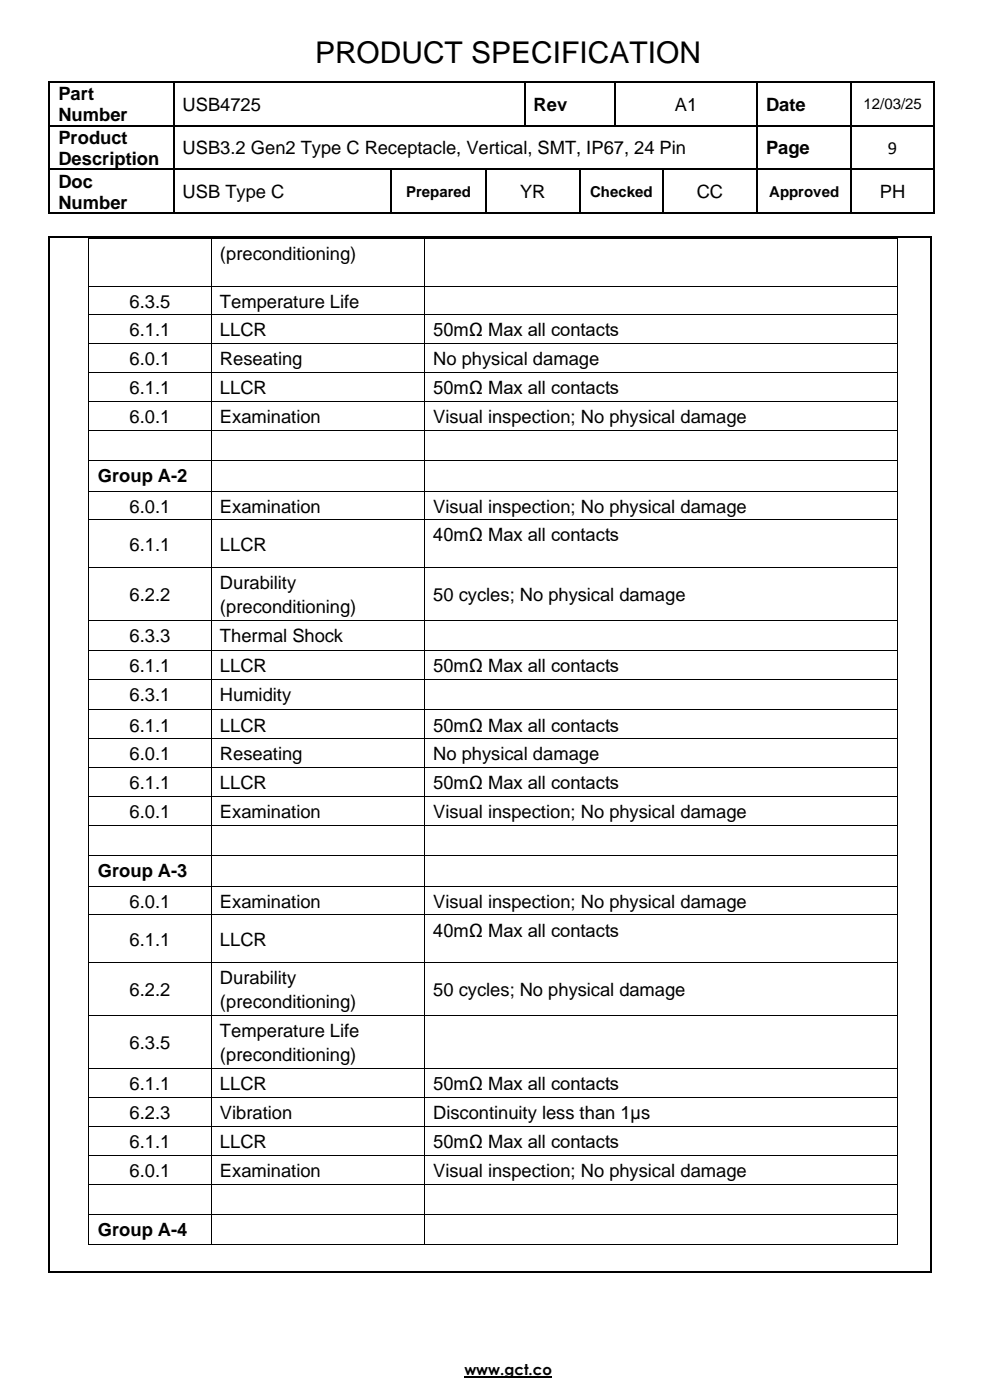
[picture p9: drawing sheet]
<svg xmlns="http://www.w3.org/2000/svg" width="210mm" height="297mm" viewBox="0 0 210 297" stroke-linecap="round" stroke-linejoin="round" font-family="sans-serif">
<defs><g id="words">
<text font-size="6.3" x="66.8" y="13.4">PRODUCT SPECIFICATION</text>
<g font-size="3.9">
<text x="12.4" y="21.2">Part</text>
<text x="38.7" y="23.5">USB4725</text>
<text x="113.2" y="23.5">Rev</text>
<text x="143.2" y="23.5">A1</text>
<text x="162.5" y="23.5">Date</text>
<text x="12.4" y="25.7">Number</text>
<text x="12.4" y="30.5">Product</text>
<text x="12.4" y="35">Description</text>
<text x="38.7" y="32.7">USB3.2 Gen2 Type C Receptacle, Vertical, SMT, IP67, 24 Pin</text>
<text x="162.5" y="32.7">Page</text>
<text x="188.3" y="32.6">9</text>
<text x="12.4" y="39.8">Doc</text>
<text x="12.4" y="44.2">Number</text>
<text x="38.7" y="42">USB Type C</text>
<text x="110.3" y="42">YR</text>
<text x="147.8" y="42">CC</text>
<text x="186.6" y="42">PH</text>
<text x="46.7" y="55.1">(preconditioning)</text>
<text x="27.5" y="65.2">6.3.5</text>
<text x="46.7" y="65.2">Temperature Life</text>
<text x="27.5" y="71.3">6.1.1</text>
<text x="46.7" y="71.3">LLCR</text>
<text x="91.9" y="71.3">50mΩ Max all contacts</text>
<text x="27.5" y="77.5">6.0.1</text>
<text x="46.7" y="77.5">Reseating</text>
<text x="91.9" y="77.5">No physical damage</text>
<text x="27.5" y="83.6">6.1.1</text>
<text x="46.7" y="83.6">LLCR</text>
<text x="91.9" y="83.6">50mΩ Max all contacts</text>
<text x="27.5" y="89.7">6.0.1</text>
<text x="46.7" y="89.7">Examination</text>
<text x="91.9" y="89.7">Visual inspection; No physical damage</text>
<text x="20.7" y="102.3">Group A-2</text>
<text x="27.5" y="108.7">6.0.1</text>
<text x="46.7" y="108.7">Examination</text>
<text x="91.9" y="108.7">Visual inspection; No physical damage</text>
<text x="27.5" y="116.8">6.1.1</text>
<text x="46.7" y="116.8">LLCR</text>
<text x="91.9" y="114.8">40mΩ Max all contacts</text>
<text x="46.7" y="124.9">Durability</text>
<text x="27.5" y="127.5">6.2.2</text>
<text x="46.7" y="130.1">(preconditioning)</text>
<text x="91.9" y="127.5">50 cycles; No physical damage</text>
<text x="27.5" y="136.2">6.3.3</text>
<text x="46.7" y="136.2">Thermal Shock</text>
<text x="27.5" y="142.6">6.1.1</text>
<text x="46.7" y="142.6">LLCR</text>
<text x="91.9" y="142.6">50mΩ Max all contacts</text>
<text x="27.5" y="148.7">6.3.1</text>
<text x="46.7" y="148.7">Humidity</text>
<text x="27.5" y="155.2">6.1.1</text>
<text x="46.7" y="155.2">LLCR</text>
<text x="91.9" y="155.2">50mΩ Max all contacts</text>
<text x="27.5" y="161.3">6.0.1</text>
<text x="46.7" y="161.3">Reseating</text>
<text x="91.9" y="161.3">No physical damage</text>
<text x="27.5" y="167.4">6.1.1</text>
<text x="46.7" y="167.4">LLCR</text>
<text x="91.9" y="167.4">50mΩ Max all contacts</text>
<text x="27.5" y="173.5">6.0.1</text>
<text x="46.7" y="173.5">Examination</text>
<text x="91.9" y="173.5">Visual inspection; No physical damage</text>
<text x="20.7" y="186.1">Group A-3</text>
<text x="27.5" y="192.5">6.0.1</text>
<text x="46.7" y="192.5">Examination</text>
<text x="91.9" y="192.5">Visual inspection; No physical damage</text>
<text x="27.5" y="200.6">6.1.1</text>
<text x="46.7" y="200.6">LLCR</text>
<text x="91.9" y="198.7">40mΩ Max all contacts</text>
<text x="46.7" y="208.7">Durability</text>
<text x="27.5" y="211.3">6.2.2</text>
<text x="46.7" y="213.9">(preconditioning)</text>
<text x="91.9" y="211.3">50 cycles; No physical damage</text>
<text x="46.7" y="220">Temperature Life</text>
<text x="27.5" y="222.5">6.3.5</text>
<text x="46.7" y="225.1">(preconditioning)</text>
<text x="27.5" y="231.2">6.1.1</text>
<text x="46.7" y="231.2">LLCR</text>
<text x="91.9" y="231.2">50mΩ Max all contacts</text>
<text x="27.5" y="237.4">6.2.3</text>
<text x="46.7" y="237.4">Vibration</text>
<text x="91.9" y="237.4">Discontinuity less than 1µs</text>
<text x="27.5" y="243.5">6.1.1</text>
<text x="46.7" y="243.5">LLCR</text>
<text x="91.9" y="243.5">50mΩ Max all contacts</text>
<text x="27.5" y="249.6">6.0.1</text>
<text x="46.7" y="249.6">Examination</text>
<text x="91.9" y="249.6">Visual inspection; No physical damage</text>
<text x="20.7" y="262.2">Group A-4</text>
</g>
<g font-size="3.2">
<text x="183.1" y="23.2">12/03/25</text>
<text x="86.1" y="41.7">Prepared</text>
<text x="125.2" y="41.7">Checked</text>
<text x="163.1" y="41.7">Approved</text>
<text x="98.5" y="291.6">www.gct.co</text>
</g>
</g></defs>
<g fill="#000">
<path d="M10.3 17.2h.4v.4h-.4z" fill-rule="evenodd"/>
<path d="M10.3 17.2h.4v.4h-.4z" fill-rule="evenodd"/>
<path d="M36.7 17.2h.3v.4h-.3z" fill-rule="evenodd"/>
<path d="M111.1 17.2h.3v.4h-.3z" fill-rule="evenodd"/>
<path d="M130.4 17.2h.3v.4h-.3z" fill-rule="evenodd"/>
<path d="M160.4 17.2h.3v.4h-.3z" fill-rule="evenodd"/>
<path d="M180.4 17.2h.4v.4h-.4z" fill-rule="evenodd"/>
<path d="M197.9 17.2h.3v.4h-.3z" fill-rule="evenodd"/>
<path d="M197.9 17.2h.3v.4h-.3z" fill-rule="evenodd"/>
<path d="M10.3 26.5h.4v.3h-.4z" fill-rule="evenodd"/>
<path d="M10.3 35.8h.4v.3h-.4z" fill-rule="evenodd"/>
<path d="M36.7 26.5h.3v.3h-.3z" fill-rule="evenodd"/>
<path d="M36.7 35.8h.3v.3h-.3z" fill-rule="evenodd"/>
<path d="M82.9 35.8h.3v.3h-.3z" fill-rule="evenodd"/>
<path d="M102.8 35.8h.4v.3h-.4z" fill-rule="evenodd"/>
<path d="M111.1 26.5h.3v.3h-.3z" fill-rule="evenodd"/>
<path d="M122.9 35.8h.3v.3h-.3z" fill-rule="evenodd"/>
<path d="M130.4 26.5h.3v.3h-.3z" fill-rule="evenodd"/>
<path d="M140.4 35.8h.3v.3h-.3z" fill-rule="evenodd"/>
<path d="M160.4 26.5h.3v.3h-.3z" fill-rule="evenodd"/>
<path d="M160.4 35.8h.3v.3h-.3z" fill-rule="evenodd"/>
<path d="M180.4 26.5h.4v.3h-.4z" fill-rule="evenodd"/>
<path d="M180.4 35.8h.4v.3h-.4z" fill-rule="evenodd"/>
<path d="M197.9 26.5h.3v.3h-.3z" fill-rule="evenodd"/>
<path d="M197.9 35.8h.3v.3h-.3z" fill-rule="evenodd"/>
<path d="M10.3 45.1h.4v.3h-.4z" fill-rule="evenodd"/>
<path d="M10.3 45.1h.4v.3h-.4z" fill-rule="evenodd"/>
<path d="M10.3 50.2h.4v.3h-.4z" fill-rule="evenodd"/>
<path d="M10.3 50.2h.4v.3h-.4z" fill-rule="evenodd"/>
<path d="M18.8 50.5h.1v1h-.1z" fill-rule="evenodd"/>
<path d="M18.8 50.5h.1v.2h-.1z" fill-rule="evenodd"/>
<path d="M36.7 45.1h.3v.3h-.3z" fill-rule="evenodd"/>
<path d="M44.7 50.7h.1v.8h-.1z" fill-rule="evenodd"/>
<path d="M44.7 50.5h.1v.2h-.1z" fill-rule="evenodd"/>
<path d="M82.9 45.1h.3v.3h-.3z" fill-rule="evenodd"/>
<path d="M89.9 50.7h.2v.8h-.2z" fill-rule="evenodd"/>
<path d="M89.9 50.5h.2v.2h-.2z" fill-rule="evenodd"/>
<path d="M102.8 45.1h.4v.3h-.4z" fill-rule="evenodd"/>
<path d="M122.9 45.1h.3v.3h-.3z" fill-rule="evenodd"/>
<path d="M140.4 45.1h.3v.3h-.3z" fill-rule="evenodd"/>
<path d="M160.4 45.1h.3v.3h-.3z" fill-rule="evenodd"/>
<path d="M180.4 45.1h.4v.3h-.4z" fill-rule="evenodd"/>
<path d="M190.2 50.5h.2v1h-.2z" fill-rule="evenodd"/>
<path d="M190.2 50.5h.2v.2h-.2z" fill-rule="evenodd"/>
<path d="M197.4 50.2h.3v.3h-.3z" fill-rule="evenodd"/>
<path d="M197.4 50.2h.3v.3h-.3z" fill-rule="evenodd"/>
<path d="M197.9 45.1h.3v.3h-.3z" fill-rule="evenodd"/>
<path d="M197.9 45.1h.3v.3h-.3z" fill-rule="evenodd"/>
<path d="M18.8 60.6h.1v1h-.1z" fill-rule="evenodd"/>
<path d="M18.8 66.7h.1v1h-.1z" fill-rule="evenodd"/>
<path d="M18.8 72.9h.1v.9h-.1z" fill-rule="evenodd"/>
<path d="M18.8 79h.1v.9h-.1z" fill-rule="evenodd"/>
<path d="M44.7 60.6h.1v1h-.1z" fill-rule="evenodd"/>
<path d="M44.7 66.7h.1v1h-.1z" fill-rule="evenodd"/>
<path d="M44.7 72.9h.1v.9h-.1z" fill-rule="evenodd"/>
<path d="M44.7 79h.1v.9h-.1z" fill-rule="evenodd"/>
<path d="M89.9 60.6h.2v1h-.2z" fill-rule="evenodd"/>
<path d="M89.9 66.7h.2v1h-.2z" fill-rule="evenodd"/>
<path d="M89.9 72.9h.2v.9h-.2z" fill-rule="evenodd"/>
<path d="M89.9 79h.2v.9h-.2z" fill-rule="evenodd"/>
<path d="M190.2 60.6h.2v1h-.2z" fill-rule="evenodd"/>
<path d="M190.2 66.7h.2v1h-.2z" fill-rule="evenodd"/>
<path d="M190.2 72.9h.2v.9h-.2z" fill-rule="evenodd"/>
<path d="M190.2 79h.2v.9h-.2z" fill-rule="evenodd"/>
<path d="M18.8 85.1h.1v1h-.1z" fill-rule="evenodd"/>
<path d="M18.8 91.2h.1v1h-.1z" fill-rule="evenodd"/>
<path d="M18.8 97.6h.1v1h-.1z" fill-rule="evenodd"/>
<path d="M44.7 85.1h.1v1h-.1z" fill-rule="evenodd"/>
<path d="M44.7 91.2h.1v1h-.1z" fill-rule="evenodd"/>
<path d="M44.7 97.6h.1v1h-.1z" fill-rule="evenodd"/>
<path d="M89.9 85.1h.2v1h-.2z" fill-rule="evenodd"/>
<path d="M89.9 91.2h.2v1h-.2z" fill-rule="evenodd"/>
<path d="M89.9 97.6h.2v1h-.2z" fill-rule="evenodd"/>
<path d="M190.2 85.1h.2v1h-.2z" fill-rule="evenodd"/>
<path d="M190.2 91.2h.2v1h-.2z" fill-rule="evenodd"/>
<path d="M190.2 97.6h.2v1h-.2z" fill-rule="evenodd"/>
<path d="M18.8 104.1h.1v.9h-.1z" fill-rule="evenodd"/>
<path d="M18.8 110.2h.1v1h-.1z" fill-rule="evenodd"/>
<path d="M44.7 104.1h.1v.9h-.1z" fill-rule="evenodd"/>
<path d="M44.7 110.2h.1v1h-.1z" fill-rule="evenodd"/>
<path d="M89.9 104.1h.2v.9h-.2z" fill-rule="evenodd"/>
<path d="M89.9 110.2h.2v1h-.2z" fill-rule="evenodd"/>
<path d="M190.2 104.1h.2v.9h-.2z" fill-rule="evenodd"/>
<path d="M190.2 110.2h.2v1h-.2z" fill-rule="evenodd"/>
<path d="M18.8 120.3h.1v1h-.1z" fill-rule="evenodd"/>
<path d="M18.8 131.5h.1v1h-.1z" fill-rule="evenodd"/>
<path d="M18.8 138h.1v1h-.1z" fill-rule="evenodd"/>
<path d="M44.7 120.3h.1v1h-.1z" fill-rule="evenodd"/>
<path d="M44.7 131.5h.1v1h-.1z" fill-rule="evenodd"/>
<path d="M44.7 138h.1v1h-.1z" fill-rule="evenodd"/>
<path d="M89.9 120.3h.2v1h-.2z" fill-rule="evenodd"/>
<path d="M89.9 131.5h.2v1h-.2z" fill-rule="evenodd"/>
<path d="M89.9 138h.2v1h-.2z" fill-rule="evenodd"/>
<path d="M190.2 120.3h.2v1h-.2z" fill-rule="evenodd"/>
<path d="M190.2 131.5h.2v1h-.2z" fill-rule="evenodd"/>
<path d="M190.2 138h.2v1h-.2z" fill-rule="evenodd"/>
<path d="M18.8 144.1h.1v1h-.1z" fill-rule="evenodd"/>
<path d="M18.8 150.5h.1v1h-.1z" fill-rule="evenodd"/>
<path d="M18.8 156.7h.1v.9h-.1z" fill-rule="evenodd"/>
<path d="M44.7 144.1h.1v1h-.1z" fill-rule="evenodd"/>
<path d="M44.7 150.5h.1v1h-.1z" fill-rule="evenodd"/>
<path d="M44.7 156.7h.1v.9h-.1z" fill-rule="evenodd"/>
<path d="M89.9 144.1h.2v1h-.2z" fill-rule="evenodd"/>
<path d="M89.9 150.5h.2v1h-.2z" fill-rule="evenodd"/>
<path d="M89.9 156.7h.2v.9h-.2z" fill-rule="evenodd"/>
<path d="M190.2 144.1h.2v1h-.2z" fill-rule="evenodd"/>
<path d="M190.2 150.5h.2v1h-.2z" fill-rule="evenodd"/>
<path d="M190.2 156.7h.2v.9h-.2z" fill-rule="evenodd"/>
<path d="M18.8 162.8h.1v1h-.1z" fill-rule="evenodd"/>
<path d="M18.8 168.9h.1v1h-.1z" fill-rule="evenodd"/>
<path d="M18.8 175h.1v1h-.1z" fill-rule="evenodd"/>
<path d="M44.7 162.8h.1v1h-.1z" fill-rule="evenodd"/>
<path d="M44.7 168.9h.1v1h-.1z" fill-rule="evenodd"/>
<path d="M44.7 175h.1v1h-.1z" fill-rule="evenodd"/>
<path d="M89.9 162.8h.2v1h-.2z" fill-rule="evenodd"/>
<path d="M89.9 168.9h.2v1h-.2z" fill-rule="evenodd"/>
<path d="M89.9 175h.2v1h-.2z" fill-rule="evenodd"/>
<path d="M190.2 162.8h.2v1h-.2z" fill-rule="evenodd"/>
<path d="M190.2 168.9h.2v1h-.2z" fill-rule="evenodd"/>
<path d="M190.2 175h.2v1h-.2z" fill-rule="evenodd"/>
<path d="M18.8 181.5h.1v.9h-.1z" fill-rule="evenodd"/>
<path d="M18.8 187.9h.1v1h-.1z" fill-rule="evenodd"/>
<path d="M18.8 194h.1v1h-.1z" fill-rule="evenodd"/>
<path d="M44.7 181.5h.1v.9h-.1z" fill-rule="evenodd"/>
<path d="M44.7 187.9h.1v1h-.1z" fill-rule="evenodd"/>
<path d="M44.7 194h.1v1h-.1z" fill-rule="evenodd"/>
<path d="M89.9 181.5h.2v.9h-.2z" fill-rule="evenodd"/>
<path d="M89.9 187.9h.2v1h-.2z" fill-rule="evenodd"/>
<path d="M89.9 194h.2v1h-.2z" fill-rule="evenodd"/>
<path d="M190.2 181.5h.2v.9h-.2z" fill-rule="evenodd"/>
<path d="M190.2 187.9h.2v1h-.2z" fill-rule="evenodd"/>
<path d="M190.2 194h.2v1h-.2z" fill-rule="evenodd"/>
<path d="M18.8 204.1h.1v1h-.1z" fill-rule="evenodd"/>
<path d="M18.8 215.3h.1v1h-.1z" fill-rule="evenodd"/>
<path d="M44.7 204.1h.1v1h-.1z" fill-rule="evenodd"/>
<path d="M44.7 215.3h.1v1h-.1z" fill-rule="evenodd"/>
<path d="M89.9 204.1h.2v1h-.2z" fill-rule="evenodd"/>
<path d="M89.9 215.3h.2v1h-.2z" fill-rule="evenodd"/>
<path d="M190.2 204.1h.2v1h-.2z" fill-rule="evenodd"/>
<path d="M190.2 215.3h.2v1h-.2z" fill-rule="evenodd"/>
<path d="M18.8 226.6h.1v1h-.1z" fill-rule="evenodd"/>
<path d="M18.8 232.7h.1v1h-.1z" fill-rule="evenodd"/>
<path d="M18.8 238.8h.1v1h-.1z" fill-rule="evenodd"/>
<path d="M44.7 226.6h.1v1h-.1z" fill-rule="evenodd"/>
<path d="M44.7 232.7h.1v1h-.1z" fill-rule="evenodd"/>
<path d="M44.7 238.8h.1v1h-.1z" fill-rule="evenodd"/>
<path d="M89.9 226.6h.2v1h-.2z" fill-rule="evenodd"/>
<path d="M89.9 232.7h.2v1h-.2z" fill-rule="evenodd"/>
<path d="M89.9 238.8h.2v1h-.2z" fill-rule="evenodd"/>
<path d="M190.2 226.6h.2v1h-.2z" fill-rule="evenodd"/>
<path d="M190.2 232.7h.2v1h-.2z" fill-rule="evenodd"/>
<path d="M190.2 238.8h.2v1h-.2z" fill-rule="evenodd"/>
<path d="M18.8 245h.1v.9h-.1z" fill-rule="evenodd"/>
<path d="M18.8 251.1h.1v.9h-.1z" fill-rule="evenodd"/>
<path d="M18.8 257.5h.1v1h-.1z" fill-rule="evenodd"/>
<path d="M44.7 245h.1v.9h-.1z" fill-rule="evenodd"/>
<path d="M44.7 251.1h.1v.9h-.1z" fill-rule="evenodd"/>
<path d="M44.7 257.5h.1v1h-.1z" fill-rule="evenodd"/>
<path d="M89.9 245h.2v.9h-.2z" fill-rule="evenodd"/>
<path d="M89.9 251.1h.2v.9h-.2z" fill-rule="evenodd"/>
<path d="M89.9 257.5h.2v1h-.2z" fill-rule="evenodd"/>
<path d="M190.2 245h.2v.9h-.2z" fill-rule="evenodd"/>
<path d="M190.2 251.1h.2v.9h-.2z" fill-rule="evenodd"/>
<path d="M190.2 257.5h.2v1h-.2z" fill-rule="evenodd"/>
<path d="M10.3 269.6h.4v.4h-.4z" fill-rule="evenodd"/>
<path d="M10.3 269.6h.4v.4h-.4z" fill-rule="evenodd"/>
<path d="M18.8 264h.1v.2h-.1z" fill-rule="evenodd"/>
<path d="M18.8 264h.1v.2h-.1z" fill-rule="evenodd"/>
<path d="M44.7 264h.1v.2h-.1z" fill-rule="evenodd"/>
<path d="M89.9 264h.2v.2h-.2z" fill-rule="evenodd"/>
<path d="M190.2 264h.2v.2h-.2z" fill-rule="evenodd"/>
<path d="M190.2 264h.2v.2h-.2z" fill-rule="evenodd"/>
<path d="M197.4 269.6h.3v.4h-.3z" fill-rule="evenodd"/>
<path d="M197.4 269.6h.3v.4h-.3z" fill-rule="evenodd"/>
</g>
<g fill="none" stroke="#000" stroke-width=".34">
<path d="M10.5 17.6v8.9M10.7 17.4h26M36.8 17.6v8.9M37 17.4h74.1M111.3 17.6v8.9M111.4 17.4h19M130.5 17.6v8.9M130.7 17.4h29.7M160.6 17.6v8.9M160.7 17.4h19.7M180.6 17.6v8.9M180.8 17.4h17.1"/>
<path d="M198.1 17.6v8.9M10.5 26.8v9M10.5 36.1v9M10.7 26.7h26M10.7 35.9h26M36.8 26.8v9M36.8 36.1v9M37 26.7h74.1M37 35.9h45.9M83 36.1v9M83.2 35.9h19.6M103 36.1v9"/>
<path d="M103.2 35.9h19.7M111.4 26.7h19M123 36.1v9M123.2 35.9h17.2M130.7 26.7h29.7M140.6 36.1v9M140.7 35.9h19.7M160.6 26.8v9M160.6 36.1v9M160.7 26.7h19.7M160.7 35.9h19.7M180.6 26.8v9"/>
<path d="M180.6 36.1v9M180.8 26.7h17.1M180.8 35.9h17.1M198.1 26.8v9M198.1 36.1v9M10.5 50.5v219.1M10.7 45.3h26M10.7 50.3h186.7M37 45.3h45.9M83.2 45.3h19.6M103.2 45.3h19.7M123.2 45.3h17.2"/>
<path d="M140.7 45.3h19.7M160.7 45.3h19.7M180.8 45.3h17.1M197.5 50.5v219.1M10.7 269.8h186.7"/>
</g>
<path d="M98.5 292h18.5" fill="none" stroke="#000" stroke-width=".3"/>
<g fill="none" stroke="#000" stroke-width=".21">
<path d="M18.8 51.5v9.1M18.9 50.6h25.8M44.8 51.5v9.1M44.8 50.6h45.1M90 51.5v9.1M90.1 50.6h100.1M190.3 51.5v9.1M18.8 61.6v5.1M18.8 67.7v5.2M18.8 73.8v5.2M18.8 79.9v5.2M18.9 60.7h25.8"/>
<path d="M18.9 66.8h25.8M18.9 72.9h25.8M18.9 79h25.8M44.8 61.6v5.1M44.8 67.7v5.2M44.8 73.8v5.2M44.8 79.9v5.2M44.8 60.7h45.1M44.8 66.8h45.1M44.8 72.9h45.1M44.8 79h45.1M90 61.6v5.1"/>
<path d="M90 67.7v5.2M90 73.8v5.2M90 79.9v5.2M90.1 60.7h100.1M90.1 66.8h100.1M90.1 72.9h100.1M90.1 79h100.1M190.3 61.6v5.1M190.3 67.7v5.2M190.3 73.8v5.2M190.3 79.9v5.2M18.8 86.1v5.1"/>
<path d="M18.8 92.2v5.4M18.8 98.6v5.5M18.9 85.2h25.8M18.9 91.3h25.8M18.9 97.7h25.8M44.8 86.1v5.1M44.8 92.2v5.4M44.8 98.6v5.5M44.8 85.2h45.1M44.8 91.3h45.1M44.8 97.7h45.1M90 86.1v5.1"/>
<path d="M90 92.2v5.4M90 98.6v5.5M90.1 85.2h100.1M90.1 91.3h100.1M90.1 97.7h100.1M190.3 86.1v5.1M190.3 92.2v5.4M190.3 98.6v5.5M18.8 105v5.2M18.8 111.2v9.1M18.9 104.2h25.8M18.9 110.3h25.8"/>
<path d="M44.8 105v5.2M44.8 111.2v9.1M44.8 104.2h45.1M44.8 110.3h45.1M90 105v5.2M90 111.2v9.1M90.1 104.2h100.1M90.1 110.3h100.1M190.3 105v5.2M190.3 111.2v9.1M18.8 121.3v10.2M18.8 132.5v5.5"/>
<path d="M18.8 139v5.1M18.9 120.4h25.8M18.9 131.6h25.8M18.9 138.1h25.8M44.8 121.3v10.2M44.8 132.5v5.5M44.8 139v5.1M44.8 120.4h45.1M44.8 131.6h45.1M44.8 138.1h45.1M90 121.3v10.2M90 132.5v5.5"/>
<path d="M90 139v5.1M90.1 120.4h100.1M90.1 131.6h100.1M90.1 138.1h100.1M190.3 121.3v10.2M190.3 132.5v5.5M190.3 139v5.1M18.8 145.1v5.4M18.8 151.5v5.2M18.8 157.6v5.2M18.9 144.2h25.8M18.9 150.6h25.8"/>
<path d="M18.9 156.7h25.8M44.8 145.1v5.4M44.8 151.5v5.2M44.8 157.6v5.2M44.8 144.2h45.1M44.8 150.6h45.1M44.8 156.7h45.1M90 145.1v5.4M90 151.5v5.2M90 157.6v5.2M90.1 144.2h100.1M90.1 150.6h100.1"/>
<path d="M90.1 156.7h100.1M190.3 145.1v5.4M190.3 151.5v5.2M190.3 157.6v5.2M18.8 163.8v5.1M18.8 169.9v5.1M18.8 176v5.5M18.9 162.9h25.8M18.9 169h25.8M18.9 175.1h25.8M44.8 163.8v5.1M44.8 169.9v5.1"/>
<path d="M44.8 176v5.5M44.8 162.9h45.1M44.8 169h45.1M44.8 175.1h45.1M90 163.8v5.1M90 169.9v5.1M90 176v5.5M90.1 162.9h100.1M90.1 169h100.1M90.1 175.1h100.1M190.3 163.8v5.1M190.3 169.9v5.1"/>
<path d="M190.3 176v5.5M18.8 182.4v5.5M18.8 188.9v5.1M18.8 195v9.1M18.9 181.6h25.8M18.9 188h25.8M18.9 194.1h25.8M44.8 182.4v5.5M44.8 188.9v5.1M44.8 195v9.1M44.8 181.6h45.1M44.8 188h45.1"/>
<path d="M44.8 194.1h45.1M90 182.4v5.5M90 188.9v5.1M90 195v9.1M90.1 181.6h100.1M90.1 188h100.1M90.1 194.1h100.1M190.3 182.4v5.5M190.3 188.9v5.1M190.3 195v9.1M18.8 205.1v10.2M18.8 216.3v10.3"/>
<path d="M18.9 204.2h25.8M18.9 215.4h25.8M44.8 205.1v10.2M44.8 216.3v10.3M44.8 204.2h45.1M44.8 215.4h45.1M90 205.1v10.2M90 216.3v10.3M90.1 204.2h100.1M90.1 215.4h100.1M190.3 205.1v10.2M190.3 216.3v10.3"/>
<path d="M18.8 227.6v5.1M18.8 233.7v5.1M18.8 239.8v5.2M18.9 226.7h25.8M18.9 232.8h25.8M18.9 238.9h25.8M44.8 227.6v5.1M44.8 233.7v5.1M44.8 239.8v5.2M44.8 226.7h45.1M44.8 232.8h45.1M44.8 238.9h45.1"/>
<path d="M90 227.6v5.1M90 233.7v5.1M90 239.8v5.2M90.1 226.7h100.1M90.1 232.8h100.1M90.1 238.9h100.1M190.3 227.6v5.1M190.3 233.7v5.1M190.3 239.8v5.2M18.8 245.9v5.2M18.8 252v5.5M18.8 258.5v5.5"/>
<path d="M18.9 245.1h25.8M18.9 251.2h25.8M18.9 257.6h25.8M44.8 245.9v5.2M44.8 252v5.5M44.8 258.5v5.5M44.8 245.1h45.1M44.8 251.2h45.1M44.8 257.6h45.1M90 245.9v5.2M90 252v5.5M90 258.5v5.5"/>
<path d="M90.1 245.1h100.1M90.1 251.2h100.1M90.1 257.6h100.1M190.3 245.9v5.2M190.3 252v5.5M190.3 258.5v5.5M18.9 264.1h25.8M44.8 264.1h45.1M90.1 264.1h100.1"/>
</g>
<use href="#words"/>
</svg>
